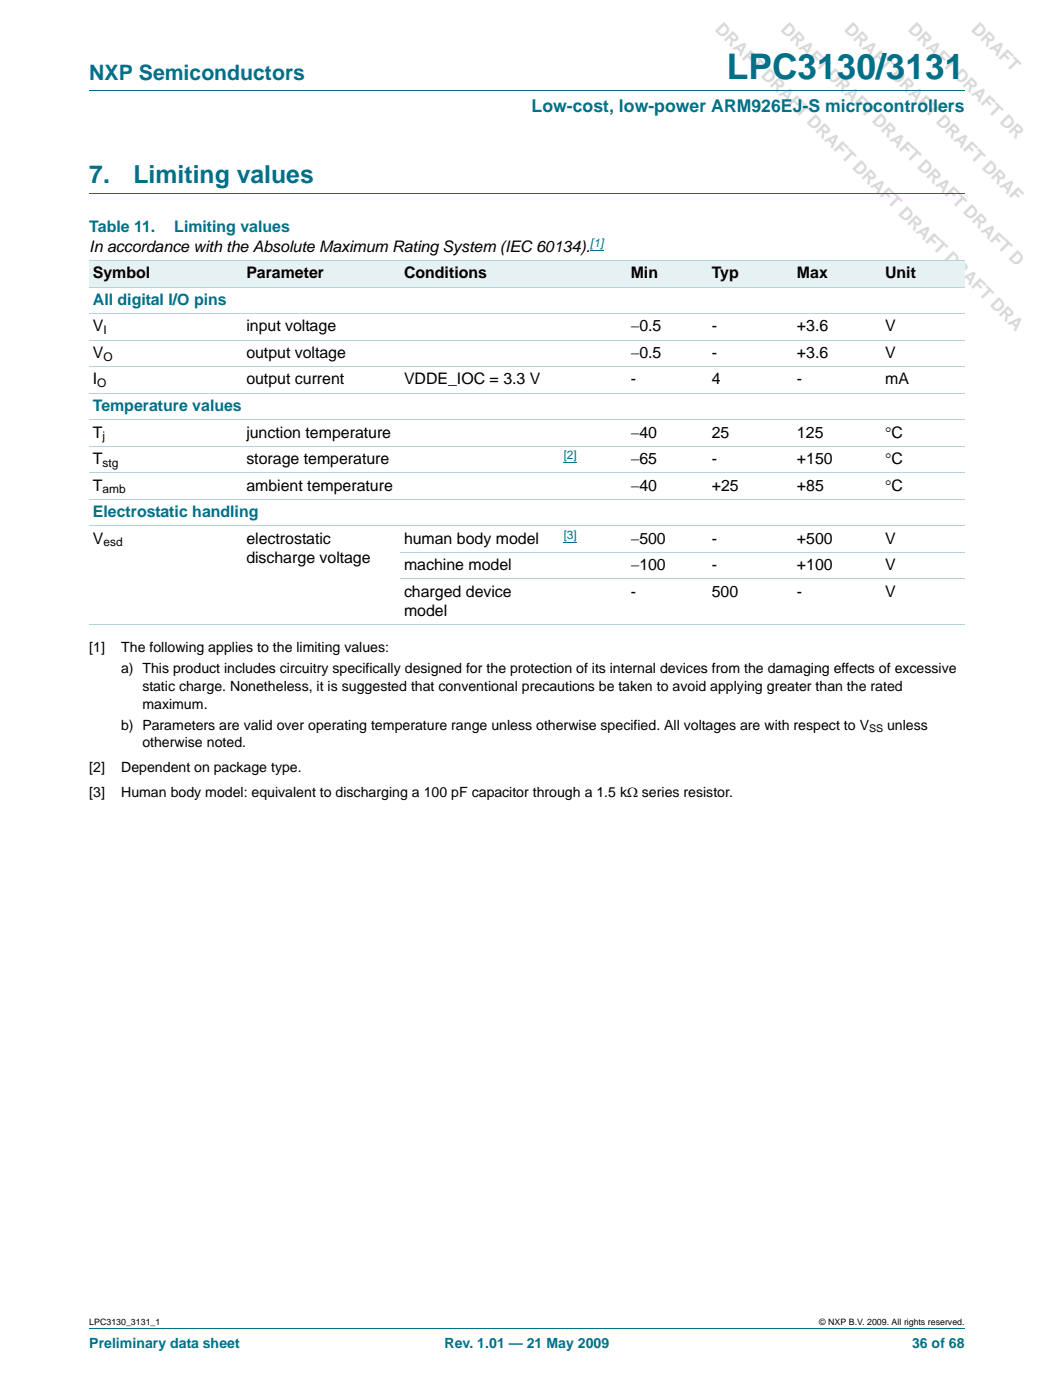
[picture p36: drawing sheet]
<svg xmlns="http://www.w3.org/2000/svg" width="210mm" height="279mm" viewBox="0 0 210 279" stroke-linecap="round" stroke-linejoin="round" font-family="sans-serif">
<defs><g id="words">
<text font-size="7" fill="#007088" x="145" y="15.8">LPC3130/3131</text>
<g font-size="4.9" fill="#007088">
<text x="17.8" y="36.6">7.</text>
<text x="26.6" y="36.6">Limiting values</text>
</g>
<text font-size="4.2" fill="#007088" x="17.8" y="16">NXP Semiconductors</text>
<g font-size="3.5" fill="#d9d9d9">
<text x="142.5" y="6.1" transform="rotate(45 142.5 6.1)">DRAFT DRAFT DRAFT DRAFT DRAFT DRAFT DRA</text>
<text x="155.6" y="6.1" transform="rotate(45 155.6 6.1)">DRAFT DRAFT DRAFT DRAFT DRAFT D</text>
<text x="168.3" y="6.1" transform="rotate(45 168.3 6.1)">DRAFT DRAFT DRAFT DRAF</text>
<text x="180.9" y="6.1" transform="rotate(45 180.9 6.1)">DRAFT DRAFT DR</text>
</g>
<text font-size="3.5" fill="#007088" x="106" y="22.3">Low-cost, low-power ARM926EJ-S microcontrollers</text>
<g font-size="3.2" fill="#007088">
<text x="17.8" y="46.4">Table 11.</text>
<text x="34.8" y="46.4">Limiting values</text>
<text x="18.5" y="60.9">All digital I/O pins</text>
<text x="18.5" y="82">Temperature values</text>
<text x="18.5" y="103.2">Electrostatic handling</text>
</g>
<g font-size="3.2">
<text x="17.8" y="50.3">In accordance with the Absolute Maximum Rating System (IEC 60134).</text>
<text x="18.5" y="55.6">Symbol</text>
<text x="49.1" y="55.6">Parameter</text>
<text x="80.6" y="55.6">Conditions</text>
<text x="125.8" y="55.6">Min</text>
<text x="142" y="55.6">Typ</text>
<text x="159" y="55.6">Max</text>
<text x="176.6" y="55.6">Unit</text>
<text x="18.5" y="66.1">V</text>
<text x="18.5" y="71.4">V</text>
<text x="49.1" y="66.1">input voltage</text>
<text x="49.1" y="71.4">output voltage</text>
<text x="125.8" y="66.1">−0.5</text>
<text x="125.8" y="71.4">−0.5</text>
<text x="142" y="66.1">-</text>
<text x="142" y="71.4">-</text>
<text x="159" y="66.1">+3.6</text>
<text x="159" y="71.4">+3.6</text>
<text x="176.6" y="66.1">V</text>
<text x="176.6" y="71.4">V</text>
<text x="18.5" y="76.7">I</text>
<text x="49.1" y="76.7">output current</text>
<text x="80.6" y="76.7">VDDE_IOC = 3.3 V</text>
<text x="125.8" y="76.7">-</text>
<text x="142" y="76.7">4</text>
<text x="159" y="76.7">-</text>
<text x="176.6" y="76.7">mA</text>
<text x="18.5" y="87.3">T</text>
<text x="49.1" y="87.3">junction temperature</text>
<text x="125.8" y="87.3">−40</text>
<text x="142" y="87.3">25</text>
<text x="159" y="87.3">125</text>
<text x="176.6" y="87.3">°C</text>
<text x="18.5" y="92.6">T</text>
<text x="49.1" y="92.6">storage temperature</text>
<text x="125.8" y="92.6">−65</text>
<text x="142" y="92.6">-</text>
<text x="159" y="92.6">+150</text>
<text x="176.6" y="92.6">°C</text>
<text x="18.5" y="97.9">T</text>
<text x="49.1" y="97.9">ambient temperature</text>
<text x="125.8" y="97.9">−40</text>
<text x="142" y="97.9">+25</text>
<text x="159" y="97.9">+85</text>
<text x="176.6" y="97.9">°C</text>
<text x="18.5" y="108.5">V</text>
<text x="49.1" y="108.5">electrostatic</text>
<text x="49.1" y="112.4">discharge voltage</text>
<text x="80.6" y="113.8">machine model</text>
<text x="80.6" y="108.5">human body model</text>
<text x="125.8" y="108.5">−500</text>
<text x="125.8" y="113.8">−100</text>
<text x="142" y="108.5">-</text>
<text x="142" y="113.8">-</text>
<text x="159" y="108.5">+500</text>
<text x="159" y="113.8">+100</text>
<text x="176.6" y="108.5">V</text>
<text x="176.6" y="113.8">V</text>
<text x="80.6" y="119.1">charged device</text>
<text x="125.8" y="119.1">-</text>
<text x="142" y="119.1">500</text>
<text x="159" y="119.1">-</text>
<text x="176.6" y="119.1">V</text>
<text x="80.6" y="122.9">model</text>
</g>
<g font-size="2.8">
<text x="17.8" y="130.1">[1]</text>
<text x="24.2" y="130.1">The following applies to the limiting values:</text>
<text x="24.2" y="134.3">a) This product includes circuitry specifically designed for the protection of its internal devices from the damaging effects of excessive</text>
<text x="28.4" y="137.9">static charge. Nonetheless, it is suggested that conventional precautions be taken to avoid applying greater than the rated</text>
<text x="28.4" y="141.4">maximum.</text>
<text x="24.2" y="145.7">b) Parameters are valid over operating temperature range unless otherwise specified. All voltages are with respect to V</text>
<text x="28.4" y="149.2">otherwise noted.</text>
<text x="177" y="145.6">unless</text>
<text x="17.8" y="154.1">[2]</text>
<text x="24.2" y="154.1">Dependent on package type.</text>
<text x="17.8" y="159">[3]</text>
<text x="24.2" y="159">Human body model: equivalent to discharging a 100 pF capacitor through a 1.5 kΩ series resistor.</text>
</g>
<g font-size="2.8" fill="#007088">
<text x="17.8" y="269.1">Preliminary data sheet</text>
<text x="88.7" y="269.1">Rev. 1.01 — 21 May 2009</text>
<text x="181.9" y="269.1">36 of 68</text>
</g>
<g font-size="2.4" fill="#00f">
<text x="117.7" y="49.3">[1]</text>
<text x="112.5" y="91.7">[2]</text>
<text x="112.5" y="107.5">[3]</text>
</g>
<g font-size="2.4">
<text x="20.6" y="66.7">I</text>
<text x="19.4" y="77.3">O</text>
<text x="20.6" y="72">O</text>
<text x="20.5" y="87.9">j</text>
<text x="20.5" y="93.2">stg</text>
<text x="20.5" y="98.5">amb</text>
<text x="20.6" y="109.1">esd</text>
</g>
<text font-size="2.1" x="173.4" y="146.2">SS</text>
<g font-size="1.8">
<text x="17.8" y="264.5">LPC3130_3131_1</text>
<text x="163.4" y="264.5">© NXP B.V. 2009. All rights reserved.</text>
</g>
</g></defs>
<path d="M17.8 18.2h174.6M17.8 38.6h174.6M17.8 265.1h174.6" fill="none" stroke="#007088" stroke-width=".2"/>
<path d="M117.7 50h2.7" fill="none" stroke="#00f" stroke-width=".2"/>
<g fill="#e6f1f4">
<path d="M17.8 52h30.6v5.3h-30.6z"/>
<path d="M48.4 52h31.5v5.3h-31.5z"/>
<path d="M79.9 52h31.9v5.3h-31.9z"/>
<path d="M111.8 52h13.3v5.3h-13.3z"/>
<path d="M125.1 52h16.2v5.3h-16.2z"/>
<path d="M141.3 52h17v5.3h-17z"/>
<path d="M158.3 52h17.6v5.3h-17.6z"/>
<path d="M175.9 52h16.5v5.3h-16.5z"/>
</g>
<path d="M112.5 92.4h2.6M112.5 108.2h2.6" fill="none" stroke="#00f" stroke-width=".2"/>
<g fill="none" stroke="#b3d4db" stroke-width=".2">
<path d="M17.8 52h174.6M17.8 57.3h174.6M17.8 62.6h174.6M17.8 67.9h174.6M17.8 73.2h174.6M17.8 78.5h174.6M17.8 83.8h174.6M17.8 89.1h174.6M17.8 94.4h174.6M17.8 99.7h174.6M17.8 104.9h174.6M79.9 110.2h112.5"/>
<path d="M79.9 115.5h112.5M17.8 124.7h174.6"/>
</g>
<use href="#words"/>
</svg>
